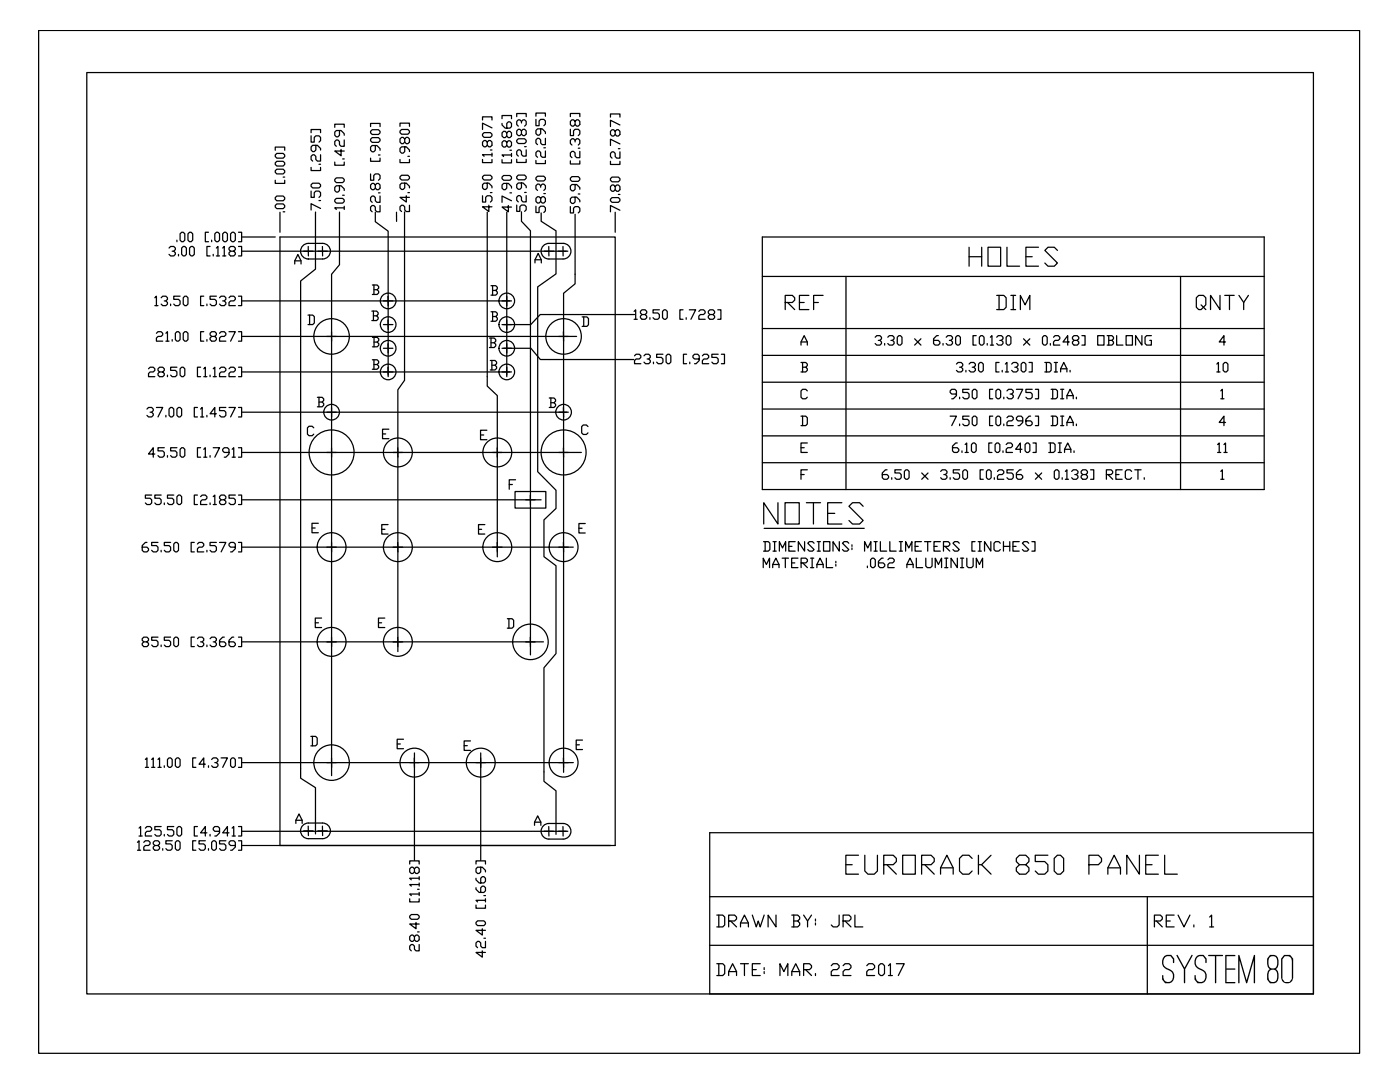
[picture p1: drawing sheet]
<svg xmlns="http://www.w3.org/2000/svg" width="279mm" height="216mm" viewBox="0 0 279 216" stroke-linecap="round" stroke-linejoin="round" font-family="sans-serif">
<g fill="none" stroke="#000" stroke-width=".25">
<path d="M55.9 47.3h66.9v121.4h-66.9zM60.6 50.1h1.9M61.5 49.2v1.9M63.4 50.1h1.9M64.3 49.2l.1 1.9M77.4 59.1l.1 1.9M101.1 59.1v1.9M108.6 50.1h1.9M109.5 49.2v1.9M111.4 50.1h1.9M112.4 49.2v1.9M65.2 67.1h1.9"/>
<path d="M66.2 66.2v1.9M76.5 60h1.9M76.5 64.8h1.9M76.5 69.5h1.9M76.5 74.2h1.9M77.4 63.8l.1 1.9M77.4 68.6l.1 1.8M77.4 73.3l.1 1.9M100.2 60h1.9M100.2 64.8h1.9M100.2 69.5h1.9M100.2 74.2h1.9"/>
<path d="M101.1 63.8v1.9M101.1 68.6v1.8M101.1 73.3v1.9M111.5 67.1h1.9M112.4 66.2l.1 1.9M65.2 90.3h1.9M65.2 82.2h1.9M66.2 89.4v1.8M66.2 81.3v1.9M78.5 90.3h1.8M79.4 89.4v1.8M98.3 90.3h1.9"/>
<path d="M99.2 89.4v1.8M104.9 99.7h1.9M105.8 98.8l.1 1.9M111.5 90.3h1.9M111.5 82.2h1.9M112.4 89.4l.1 1.8M112.4 81.3l.1 1.9M65.2 109.2h1.9M66.2 108.2v1.9M78.5 109.2h1.8M79.4 108.2v1.9M98.3 109.2h1.9"/>
<path d="M99.2 108.2v1.9M111.5 109.2h1.9M112.4 108.2l.1 1.9M65.2 128.1h1.9M66.2 127.2v1.8M78.5 128.1h1.8M79.4 127.2v1.8M104.9 128.1h1.9M105.8 127.2l.1 1.8M65.2 152.2h1.9M66.2 151.3v1.8M81.8 152.2h1.9"/>
<path d="M82.7 151.3v1.8M95 152.2h1.9M95.9 151.3v1.8M111.5 152.2h1.9M112.4 151.3l.1 1.8M60.6 165.8h1.9M61.5 164.8v1.9M63.4 165.8h1.9M64.3 164.8l.1 1.9M108.6 165.9h1.9M109.5 164.9v1.9M111.4 165.9h1.9"/>
<path d="M112.4 164.9v1.9"/>
</g>
<g fill="none" stroke="#000" stroke-width=".25">
<path d="M7.7 6.1h263.6v204.1h-263.6zM17.3 14.5h244.8v183.8h-244.8zM54.9 39.4l.3-.3h1.3l.3 .3v.3l-.3 .4h-1.3l-.3-.4zM54.9 34.1l.3-.3h1.3l.3 .3v.3l-.3 .3h-1.3l-.3-.3zM54.9 30.9l.3-.3h1.3l.3 .3v.3l-.3 .4h-1.3l-.3-.4zM54.9 36v.6h1.9v-.6M54.9 30v-.6h1.9v.6M55.2 32.2h1.3l.3 .3v.3l-.3 .3h-1.3l-.3-.3v-.3zM56.5 35.3h.3M62.1 36.9l.3-.3h1.3l.3 .3v.3l-.3 .3h-1.3l-.3-.3zM62.1 38.1v1.3h.6v-1l.3-.3h.7l.3 .3v.7l-.3 .3M62.1 33.4v.6h1.9v-.6"/>
<path d="M62.1 27.1v1.3h.6v-1l.3-.3h.7l.3 .3v.7l-.3 .3M62.1 26.5v-.7h1.9v.7M63 29v.9l-.3 .4h-.3l-.3-.4v-.6l.3-.3h.9l.7 .6v.3M63.7 32.8h.3M64 30.9v1.2h-.7l-.3-.3v-.6l-.3-.3h-.3l-.3 .3v.6l.3 .3M66.8 35.8l.3-.3h1.3l.3 .3v.3l-.3 .3h-1.3l-.3-.3zM66.8 32.3v.7h1.9v-.7M66.8 25.4v-.6h1.9v.6M67.1 39.6h1.3l.3 .3v.3l-.3 .3h-1.3l-.3-.3v-.3zM67.8 37.1v.9l-.4 .3h-.3l-.3-.3v-.6l.3-.3h1l.6 .6v.3M67.8 26v1l-.4 .3h-.3l-.3-.3v-.6l.3-.4h1l.6 .7v.3M68.1 29.8v1.3l-1.3-1h1.9"/>
<path d="M68.4 39h.3M68.4 31.7h.3M68.7 27.9v1.3h-.6l-.3-.3v-.7l-.4-.3h-.3l-.3 .3v.7l.3 .3M74 27.8l.3-.3h1.2l.3 .3v.3l-.3 .3h-1.2l-.3-.3zM74 26.2l.3-.3h1.2l.3 .3v.3l-.3 .3h-1.2l-.3-.3zM74 34.7v1.3h.6v-1l.3-.3h.6l.3 .3v.6l-.3 .4M74 31.6v.6h1.8v-.6M74 25.3v-.7h1.8v.7M74.9 36.9l-.3-.3h-.3l-.3 .3v.6l.3 .4h.3l.3-.4v-.6l.3-.3h.3l.3 .3v.6l-.3 .4h-.3l-.3-.4M74.9 29v1l-.3 .3h-.3l-.3-.3v-.6l.3-.4h.9l.6 .7v.3M75.5 38.5h.3M75.5 30.9h.3"/>
<path d="M75.8 39.1v1.3h-.6l-.3-.3v-.7l-.3-.3h-.3l-.3 .3v.7l.3 .3M79.8 35.3l.3-.3h1.3l.3 .3v.3l-.3 .3h-1.3l-.3-.3zM79.8 31.8v.7h1.9v-.7M79.8 25.2v-.6h1.9v.6M80.1 25.8h1.3l.3 .4v.3l-.3 .3h-1.3l-.3-.3v-.3zM80.8 36.5v1l-.3 .3h-.4l-.3-.3v-.6l.3-.4h1l.6 .7v.3M80.8 29.3v.9l-.3 .4h-.4l-.3-.4v-.6l.3-.3h1l.6 .6v.3M80.8 27.7l-.3-.3h-.4l-.3 .3v.7l.3 .3h.4l.3-.3v-.7l.3-.3h.3l.3 .3v.7l-.3 .3h-.3l-.3-.3M81.1 39.1v1.2l-1.3-.9h1.9M81.4 38.4h.3M81.4 31.2h.3M96.3 26.8l.3-.3h1.3l.3 .3v.3l-.3 .3h-1.3l-.3-.3z"/>
<path d="M96.3 39.1v1.2h.6v-.9l.3-.3h.7l.3 .3v.6l-.3 .3M96.3 31.8v.6h1.9v-.6M96.3 23.9v-.6h1.9v.6M96.6 35h1.3l.3 .3v.3l-.3 .3h-1.3l-.3-.3v-.3zM97.2 36.5v1l-.3 .3h-.3l-.3-.3v-.6l.3-.4h1l.6 .7v.3M97.2 28.4l-.3-.4h-.3l-.3 .4v.6l.3 .3h.3l.3-.3v-.6l.4-.4h.3l.3 .4v.6l-.3 .3h-.3l-.4-.3M97.9 38.4h.3M97.9 29.9h.3M98.2 30.9h-1.9l.3 .3M98.2 25.5l-1.9-.9v1.2M98.2 30.6v.6M100.2 31.9v.6h1.9v-.6"/>
<path d="M100.2 24.6v.3l.6 .7h1l.3-.3v-.7l-.3-.3h-.3l-.4 .3v1M100.2 23.7v-.6h1.9v.6M100.5 35h1.3l.3 .3v.3l-.3 .4h-1.3l-.3-.4v-.3zM101.1 36.6v.9l-.3 .4h-.3l-.3-.4v-.6l.3-.3h1l.6 .6v.3M101.1 28.4l-.3-.3h-.3l-.3 .3v.6l.3 .4h.3l.3-.4v-.6l.4-.3h.3l.3 .3v.6l-.3 .4h-.3l-.4-.4M101.1 26.5l-.3-.3h-.3l-.3 .3v.6l.3 .4h.3l.3-.4v-.6l.4-.3h.3l.3 .3v.6l-.3 .4h-.3l-.4-.4M101.8 38.5h.3M101.8 30h.3M102.1 30.9h-1.9l.3 .3M102.1 30.6v.6M103.1 28l.3-.3h1.3l.3 .3v.3l-.3 .3h-1.3l-.3-.3zM103.1 31.8v.6h1.9v-.6"/>
<path d="M103.1 23.3v-.6h1.9v.6M103.4 34.9h1.3l.3 .4v.3l-.3 .3h-1.3l-.3-.3v-.3zM104.1 36.5v1l-.3 .3h-.4l-.3-.3v-.7l.3-.3h1l.6 .6v.4M104.1 26.1l-.3-.3h-.4l-.3 .3v.6l.3 .4h.4l.3-.4v-.6l.3-.3h.3l.3 .3v.6l-.3 .4h-.3l-.3-.4M104.1 24.5v-.3l.3-.3h.3l.3 .3v.7l-.3 .3M104.1 24.2l-.3-.3h-.4l-.3 .3v.7l.3 .3M104.7 38.4h.3M104.7 29.3h.3M105 39v1.3h-.6l-.3-.3v-.7l-.3-.3h-.4l-.3 .3v.7l.3 .3M105 29.9v1.3h-.6l-.3-.4v-.6l-.3-.3h-.4l-.3 .3v.6l.3 .4M107 32v.6h1.8v-.6M107 23.8v1.3h.6v-1l.3-.3h.6l.3 .3v.7l-.3 .3"/>
<path d="M107 23.2v-.6h1.8v.6M107.3 35.2h1.2l.3 .3v.3l-.3 .3h-1.2l-.3-.3v-.3zM107.9 39.6l-.3-.3h-.3l-.3 .3v.6l.3 .3h.3l.3-.3v-.6l.3-.3h.3l.3 .3v.6l-.3 .3h-.3l-.3-.3M107.9 37.4v-.3l.3-.4h.3l.3 .4v.6l-.3 .3M107.9 37.1l-.3-.4h-.3l-.3 .4v.6l.3 .3M107.9 25.7v1l-.3 .3h-.3l-.3-.3v-.7l.3-.3h.9l.6 .6v.4M108.5 38.6h.3M108.5 29.5h.3M108.8 30.1v1.3h-.6l-.3-.3v-.7l-.3-.3h-.3l-.3 .3v.7l.3 .3M108.8 27.6v1.3h-.6l-.3-.4v-.6l-.3-.3h-.3l-.3 .3v.6l.3 .4M113.8 35.6l.3-.4h1.3l.3 .4v.3l-.3 .3h-1.3l-.3-.3zM113.8 32.1v.6h1.9v-.6"/>
<path d="M113.8 25.8v1.3h.7v-1l.3-.3h.6l.3 .3v.6l-.3 .4M113.8 23.3v-.7h1.9v.7M114.8 39.3v1l-.3 .3h-.4l-.3-.3v-.6l.3-.4h1l.6 .7v.3M114.8 36.8v1l-.3 .3h-.4l-.3-.3v-.7l.3-.3h1l.6 .6v.4M114.8 28.3v-.3l.3-.3h.3l.3 .3v.6l-.3 .3M114.8 28l-.3-.3h-.4l-.3 .3v.6l.3 .3M114.8 24.2l-.3-.3h-.4l-.3 .3v.7l.3 .3h.4l.3-.3v-.7l.3-.3h.3l.3 .3v.7l-.3 .3h-.3l-.3-.3M115.4 38.7h.3M115.4 29.6h.3M115.7 30.2v1.3h-.6l-.3-.4v-.6l-.3-.3h-.4l-.3 .3v.6l.3 .4M121.8 39.7l.3-.3h1.3l.3 .3v.4l-.3 .3h-1.3l-.3-.3zM121.8 35.6l.3-.3h1.3l.3 .3v.4l-.3 .3h-1.3l-.3-.3z"/>
<path d="M121.8 32.2v.6h1.9v-.6M121.8 23.4v-.7h1.9v.7M122.8 37.2l-.3-.3h-.4l-.3 .3v.7l.3 .3h.4l.3-.3v-.7l.3-.3h.3l.3 .3v.7l-.3 .3h-.3l-.3-.3M122.8 26.2l-.3-.3h-.4l-.3 .3v.6l.3 .3h.4l.3-.3v-.6l.3-.3h.3l.3 .3v.6l-.3 .3h-.3l-.3-.3M123.4 38.8h.3M123.4 29.7h.3M123.7 30.3v1.3h-.6l-.3-.4v-.6l-.3-.3h-.4l-.3 .3v.6l.3 .4M123.7 28.7l-1.9-.9v1.2M123.7 24.9l-1.9-.9v1.3M30.9 59.4l.3-.3v1.9M32.2 59.4l.3-.3h.6l.3 .3v.3l-.3 .3M33.7 49.5l.3-.3h.7l.3 .3v.3l-.3 .3"/>
<path d="M34.4 50.1h.3l.3 .3v.4l-.3 .3h-.7l-.3-.3M35.3 47.9v.3M35.6 50.8v.3M35.9 46.7l.4-.4h.3l.3 .4v1.2l-.3 .3h-.3l-.4-.3zM35.9 59.1h-1.2v.6h.9l.3 .3v.7l-.3 .3h-.6l-.3-.3M36.6 49.2h.3l.3 .3v1.3l-.3 .3h-.3l-.3-.3v-1.3zM36.6 59.4l.3-.3h.3l.3 .3v1.3l-.3 .3h-.3l-.3-.3zM37.5 46.7l.3-.4h.3l.4 .4v1.2l-.4 .3h-.3l-.3-.3zM37.8 49.5l.3-.3h.4l.3 .3v1.3l-.3 .3h-.4l-.3-.3zM40.7 59.1h-.7v1.9h.7M41.6 46.3h-.6v1.9h.6M41.9 49.2h-.6v1.9h.6"/>
<path d="M42.2 47.9v.3M42.6 50.8v.3M42.9 46.7l.3-.4h.3l.3 .4v1.2l-.3 .3h-.3l-.3-.3zM43.2 49.5l.3-.3v1.9M43.2 59.1h-1.3v.6h1l.3 .3v.7l-.3 .3h-.7l-.3-.3M43.2 51.1h.6M43.8 59.4l.3-.3h.7l.3 .3v.3l-.3 .3M44.4 46.7l.4-.4h.3l.3 .4v1.2l-.3 .3h-.3l-.4-.3zM44.4 49.5l.4-.3v1.9M44.4 51.1h.7M45.7 59.4l.3-.3h.6l.4 .3v.3l-.4 .3h-.6l-.3 .4v.6h1.3M46 50.1l-.3 .3v.4l.3 .3h.6l.4-.3v-.4l-.4-.3h-.6l-.3-.3v-.3l.3-.3h.6l.4 .3v.3l-.4 .3"/>
<path d="M46.3 46.3h.3l.4 .4v1.2l-.4 .3h-.3l-.3-.3v-1.2zM47.6 46.3h.6v1.9h-.6M47.6 49.2h.6v1.9h-.6M47.6 59.1h.6v1.9h-.6M48.3 47.3h6.6M48.3 50.1h64.7M54.9 41l.3-.3h1.3l.3 .3v.3l-.3 .3h-1.3l-.3-.3zM55.9 42.3v4M56.5 42.3h.3M58.8 52.7v-.7l.7-1.2 .6 1.2v.7M58.8 52h1.3M60.6 48.9l.9-.3h2.9a1.56 1.56 0 0 1 1.5 1.5 1.56 1.56 0 0 1-1.5 1.6h-2.9a1.56 1.56 0 0 1-1.4-1.1 1.56 1.56 0 0 1 .5-1.7z"/>
<path d="M61.5 51.7h.1M63 42.3v11.4l-3 2.4v99.2l3 1.9v9.2M63.7 40h.3M64 41.6l-1.9-1v1.3M67.8 42.3v10.5l-1.6 1.9v100.1M68.7 41.5h-1.9l.3 .3M68.7 41.2v.6M74.3 56.9h1l.3 .3v.3l-.3 .3 .3 .3v.3l-.3 .4h-1M74.6 56.9v1.9M74.6 57.8h.7M74.9 42.3v1.9l2.6 1.9v28.7M75.8 41v1.3h-.6l-.3-.4v-.6l-.3-.3h-.3l-.3 .3v.6l.3 .4"/>
<path d="M79.1 42.3v1.9M80.8 42.3l-.1 33.6-1.3 1.9v52.2M81.7 41v1.2h-.6l-.3-.3v-.6l-.3-.3h-.4l-.3 .3v.6l.3 .3M97.2 42.3v34.7l2 1.9v32.2M97.6 41v1.2l-1.3-.9h1.9M98 57h.9l.3 .3v.3l-.3 .4 .3 .3v.3l-.3 .3h-.9M98.3 57v1.9M98.3 58h.6M101.1 42.3v32.5M101.5 41v1.3l-1.3-1h1.9M102.1 40.1l-1.9-1v1.3M103.1 40.9v1.3h.7v-1l.3-.3h.6l.3 .3v.7l-.3 .3"/>
<path d="M104.1 42.3v1.9l1.8 1.8v84.7M106.8 52.5v-.7l.6-1.2 .6 1.2v.7M106.8 51.8h1.2M107 41.1v1.3h.6v-.9l.3-.4h.6l.3 .4v.6l-.3 .3M108 42.5v1.7l3 1.9v8.6l-3.7 2.5v36.9l3.7 3.7v3.7l-2.4 2.2v7.4l2.4 1.8v17.5l-2.4 2.8v22.7l2.4 1.9v8.7M108.6 48.9l.9-.3h2.9a1.56 1.56 0 0 1 1.5 1.5 1.56 1.56 0 0 1-1.5 1.6h-2.9a1.56 1.56 0 0 1-1.4-1.1 1.56 1.56 0 0 1 .5-1.7zM113.8 41.2v1.3h.7v-1l.3-.3h.6l.3 .3v.7l-.3 .3M114.8 42.8v13.8l-2.3 1.9v95.6M122.8 42.3v4M123.7 41.9l-1.9-.9v1.3M152.1 47.3h100.2v50.4h-100.2zM152.1 55.2h100.2"/>
<path d="M161.4 58.9h-1.9v2.9h1.9M164.3 58.9h-1.9v2.9M168.8 55.2v42.5M193.4 49.3v3.8M193.4 51.2h2.5M195.9 49.3v3.8M197.2 49.3h2.5v3.8h-2.5zM198.9 58.9h1.4l.5 .5v1.9l-.5 .5h-1.4M199.4 58.9v2.9M201 49.3v3.8h2.5M201.7 58.9h1M202.2 58.9v2.9"/>
<path d="M204.7 51.2h1.3M207.3 49.3h-2.6v3.8h2.6M211 50l-.6-.7h-1.3l-.6 .7 2.5 2.5-.6 .6h-1.3l-.6-.6M235.6 55.2v42.5M239.2 58.9h1l.4 .5v1.4l-.9 1h-.5l-.4-.5v-1.9zM243.5 58.9v2.9l-1.9-2.9v2.9M244.4 58.9h1.9M245.4 58.9v2.9M247.3 58.9l.9 1.5v1.4M249.1 58.9l-.9 1.5M29.6 73.6l.4-.3h.6l.3 .3v.3l-.3 .3h-.6l-.4 .3v.7h1.3M30.9 61h.6"/>
<path d="M31.2 66.5l.3-.3h.7l.3 .3v.3l-.3 .3h-.7l-.3 .3v.7h1.3M31.8 74.2l-.3 .3v.3l.3 .4h.7l.3-.4v-.3l-.3-.3h-.7l-.3-.3v-.3l.3-.3h.7l.3 .3v.3l-.3 .3M32.8 60h.3l.3 .4v.3l-.3 .3h-.6l-.3-.3M33.1 66.5l.3-.3v1.9M33.1 68.1h.6M33.4 74.8v.4M34 60.7v.3M34.4 67.8v.3M35 66.5l.3-.3h.3l.3 .3v1.3l-.3 .3h-.3l-.3-.3zM35.3 73.3h-1.3v.6h1l.3 .3v.6l-.3 .4h-.6l-.4-.4M35.9 73.6l.4-.3h.3l.3 .3v1.2l-.3 .4h-.3l-.4-.4zM36.6 66.5l.3-.3h.3l.3 .3v1.3l-.3 .3h-.3l-.3-.3z"/>
<path d="M40 73.3h-.6v1.9h.6M40.7 66.2h-.7v1.9h.7M40.7 73.6l.3-.3v1.9M40.7 75.2h.6M41.3 60.7v.3M41.3 67.8v.3M41.9 74.8v.4M42.2 67.1l-.3 .3v.4l.3 .3h.7l.3-.3v-.4l-.3-.3h-.7l-.3-.3v-.3l.3-.3h.7l.3 .3v.3l-.3 .3M42.6 73.6l.3-.3v1.9M42.6 75.2h.6M43.8 66.5l.3-.3h.7l.3 .3v.3l-.3 .3h-.7l-.3 .3v.7h1.3M43.8 73.6l.3-.3h.7l.3 .3v.3l-.3 .3h-.7l-.3 .3v.7h1.3"/>
<path d="M44.4 60h.4l.3 .4v.3l-.3 .3h-.7l-.3-.3M45.7 66.2h1.3l-1 1.9M45.7 73.6l.3-.3h.6l.4 .3v.3l-.4 .3h-.6l-.3 .3v.7h1.3M47.6 66.2h.6v1.9h-.6M47.6 73.3h.6v1.9h-.6M48.3 60h53.5M48.3 67.1h66.8M48.3 74.2h53.5M61.5 62.9h.9l.3 .3v1.2l-.3 .4h-.9M61.8 62.9v1.9M63.3 79.3h1l.3 .3v.3l-.3 .3 .3 .3v.4l-.3 .3h-1M63.7 79.3v1.9"/>
<path d="M74.2 62.1h1l.3 .3v.3l-.3 .3 .3 .3v.3l-.3 .4h-1M74.3 71.8h1l.3 .3v.3l-.3 .3 .3 .3v.4l-.3 .3h-1M74.3 67.3h1l.3 .3v.3l-.3 .4 .3 .3v.3l-.3 .3h-1M74.5 62.1v1.9M74.5 63h.7M74.6 71.8v1.9M74.6 72.7h.7M74.6 67.3v1.9M74.6 68.3h.7M97.7 67.5h.9l.3 .3v.3l-.3 .3 .3 .3v.3l-.3 .3h-.9M97.8 71.9h1l.3 .3v.4l-.3 .3 .3 .3v.3l-.3 .3h-1M98 67.5v1.8"/>
<path d="M98 68.4h.6M98 62.2h.9l.4 .3v.3l-.4 .4 .4 .3v.3l-.4 .3h-.9M98.2 71.9v1.9M98.2 72.9h.6M98.3 62.2v1.9M98.3 63.2h.6M100.5 69.5h5.5l1.8 2.2h18.7M109.6 79.4h1l.3 .3v.3l-.3 .4 .3 .3v.3l-.3 .3h-1M109.9 79.4v1.9M116.2 63.2h.9l.3 .3v1.3l-.3 .3h-.9M116.5 63.2v1.9M126.5 62.1l.4-.3v1.9"/>
<path d="M126.5 63.7h.7M126.6 71l.3-.3h.7l.3 .3v.3l-.3 .3h-.7l-.3 .3v.7h1.3M126.6 62.8h-18.8l-1.9 2h-5.4M128.1 62.8l-.3 .3v.3l.3 .3h.7l.3-.3v-.3l-.3-.3h-.7l-.3-.4v-.3l.3-.3h.7l.3 .3v.3l-.3 .4M128.5 71l.3-.3h.7l.3 .3v.3l-.3 .3M129.2 71.6h.3l.3 .3v.4l-.3 .3h-.7l-.3-.3M129.7 63.4v.3M130.4 72.3v.3M131.6 61.8h-1.3v.6h1l.3 .4v.6l-.3 .3h-.7l-.3-.3M132.2 62.1l.3-.3h.3l.4 .3v1.3l-.4 .3h-.3l-.3-.3zM132.3 70.7h-1.3v.6h1l.3 .3v.7l-.3 .3h-.6l-.4-.3M132.9 71l.3-.3h.4l.3 .3v1.3l-.3 .3h-.4l-.3-.3z"/>
<path d="M136.3 61.8h-.6v1.9h.6M136.9 63.4v.3M137 70.7h-.6v1.9h.6M137.6 61.8h1.2l-.9 1.9M137.7 72.3v.3M139.5 62.1l.3-.3h.6l.3 .3v.3l-.3 .4h-.6l-.3 .3v.6h1.2M139.5 71.6h-.9l-.3-.3v-.3l.3-.3h.6l.3 .3v.9l-.6 .7h-.3M140.2 71l.3-.3h.6l.3 .3v.3l-.3 .3h-.6l-.3 .3v.7h1.2M141.7 62.8l-.3 .3v.3l.3 .3h.6l.3-.3v-.3l-.3-.3h-.6l-.3-.4v-.3l.3-.3h.6l.3 .3v.3l-.3 .4M143.2 61.8h.7v1.9h-.7M143.3 70.7h-1.2v.6h.9l.3 .3v.7l-.3 .3h-.6l-.3-.3M144 70.7h.6v1.9h-.6"/>
<path d="M152.1 65.6h100.2M152.1 70.9h100.2M152.1 76.3h100.2M156.7 60.4h1.4l.5-.5v-.5l-.5-.5h-1.4v2.9M157.2 60.4l1.4 1.4M159.5 60.4h1M159.9 68.9v-.7l.6-1.2 .6 1.2v.7M159.9 72.3h.9l.3 .3v.4l-.3 .3 .3 .3v.3l-.3 .3h-.9M159.9 68.2h1.2M160.2 72.3v1.9M160.2 73.3h.6M161.1 78l-.3-.3h-.6l-.3 .3v1.3l.3 .3h.6l.3-.3"/>
<path d="M162.4 60.4h.9M174.7 67.3l.3-.3h.6l.3 .3v.3l-.3 .3M175.3 67.9h.3l.3 .3v.3l-.3 .4h-.6l-.3-.4M176.5 68.5v.4M177.2 67.3l.3-.3h.6l.3 .3v.3l-.3 .3M177.8 67.9h.3l.3 .3v.3l-.3 .4h-.6l-.3-.4M179.1 67.3l.3-.3h.3l.3 .3v1.2l-.3 .4h-.3l-.3-.4zM182.5 67.6l1.3 1.3M183.8 67.6l-1.3 1.3M187.3 67h-.4l-.6 .6v.9l.3 .4h.7l.3-.4v-.3l-.3-.3h-1M188.2 68.5v.4M188.8 67.3l.3-.3h.7l.3 .3v.3l-.3 .3"/>
<path d="M189.5 67.9h.3l.3 .3v.3l-.3 .4h-.7l-.3-.4M190.7 67.3l.3-.3h.4l.3 .3v1.2l-.3 .4h-.4l-.3-.4zM190.9 72.6l.3-.3h.6l.3 .3v.4l-.3 .3M190.9 78.6h-1l-.3-.3v-.3l.3-.3h.7l.3 .3v.9l-.6 .7h-.4M191.5 73.3h.3l.3 .3v.3l-.3 .3h-.6l-.3-.3M191.5 79.3v.3M192.8 73.9v.3M193.4 72.6l.3-.3h.6l.4 .3v.4l-.4 .3M193.4 77.7h-1.3v.6h1l.3 .3v.7l-.3 .3h-.6l-.4-.3M194 73.3h.3l.4 .3v.3l-.4 .3h-.6l-.3-.3M194.3 77.7h.4l.3 .3v1.3l-.3 .3h-.4l-.3-.3v-1.3zM194.8 67h-.6v1.9h.6"/>
<path d="M195.3 72.6l.3-.3h.3l.3 .3v1.3l-.3 .3h-.3l-.3-.3zM195.4 67.3l.4-.3h.3l.3 .3v1.2l-.3 .4h-.3l-.4-.4zM197 68.5v.4M197.7 67.3l.3-.3v1.9M197.7 68.9h.6M198.1 77.7h-.6v1.9h.6M198.8 78l.3-.3h.3l.3 .3v1.3l-.3 .3h-.3l-.3-.3zM198.9 67.3l.3-.3h.7l.3 .3v.3l-.3 .3M199.4 72.3h-.6v1.9h.6M199.5 67.9h.4l.3 .3v.3l-.3 .4h-.7l-.3-.4M200 73.9v.3M200.3 79.3v.3"/>
<path d="M200.6 72.6l.4-.3v1.9M200.6 74.2h.7M200.8 67.3l.3-.3h.3l.3 .3v1.2l-.3 .4h-.3l-.3-.4zM201 78l.3-.3h.6l.3 .3v.3l-.3 .3M201.6 78.6h.3l.3 .3v.4l-.3 .3h-.6l-.3-.3M201.7 61.8h1M201.9 72.6l.3-.3h.6l.4 .3v.4l-.4 .3M202.5 73.3h.3l.4 .3v.3l-.4 .3h-.6l-.3-.3M202.8 77.7h1.3l-.9 1.9M203.6 61.8v-2.9l1 1.9 .9-1.9v2.9M203.8 72.6l.3-.3h.3l.3 .3v1.3l-.3 .3h-.3l-.3-.3zM204.3 67.6l1.2 1.3"/>
<path d="M205.4 72.3h.6v1.9h-.6M205.5 67.6l-1.2 1.3M206 77.7h-1.3v.6h1l.3 .3v.7l-.3 .3h-.6l-.4-.3M206.6 77.7h.7v1.9h-.7M208 67.3l.4-.3h.3l.3 .3v1.2l-.3 .4h-.3l-.4-.4zM208.5 72.3h1l.3 .3v1.3l-.3 .3h-1M208.8 72.3v1.9M209.6 68.5v.4M209.8 77.7h.9l.3 .3v1.3l-.3 .3h-.9M210.1 77.7v1.9M210.3 67.3l.3-.3h.6l.3 .3v.3l-.3 .3h-.6l-.3 .3v.7h1.2M210.4 74.2h.6"/>
<path d="M210.4 72.3h.6M210.7 72.3v1.9M211.7 74.2v-.6l.6-1.3 .6 1.3v.6M211.7 73.6h1.2M211.7 79.6h.6M211.7 77.7h.6M212 77.7v1.9M212.9 79.6v-.7l.7-1.2 .6 1.2v.7M212.9 78.9h1.3M213.4 68.2h-1.3l1-1.2v1.9M213.6 73.9v.3M214.3 67.9l-.3 .3v.3l.3 .4h.7l.3-.4v-.3l-.3-.3h-.7l-.3-.3v-.3l.3-.3h.7l.3 .3v.3l-.3 .3"/>
<path d="M214.8 79.3v.3M215.9 67h.6v1.9h-.6M219.1 67h1.2v1.9h-1.2zM221 67h.9l.3 .3v.3l-.3 .3 .3 .3v.3l-.3 .4h-.9M221.3 67v1.9M221.3 67.9h.6M222.8 67v1.9h1.3M224.7 67h1.3v1.9h-1.3zM227.9 67v1.9l-1.3-1.9v1.9M229.8 67h-1l-.3 .3v1.2l.3 .4h1v-1h-.3M239.7 60.8l.9 1M242.8 72.6l.4-.3v1.9"/>
<path d="M242.8 74.2h.7M243.6 78l.4-.3v1.9M243.6 79.6h.7M244.1 72.6l.3-.3h.3l.4 .3v1.3l-.4 .3h-.3l-.3-.3zM244.6 68.2h-1.3l1-1.2v1.9M29.3 81.6l.3-.3h.7l.3 .3v.3l-.3 .3M30 82.2h.3l.3 .4v.3l-.3 .3h-.7l-.3-.3M30.3 98.8h-1.3v.6h1l.3 .3v.7l-.3 .3h-.7l-.3-.3M30.9 90.6h-1.3l1-1.3v1.9M31.2 81.3h1.3l-1 1.9M32.2 98.8h-1.3v.6h.9l.4 .3v.7l-.4 .3h-.6l-.3-.3M32.8 89.3h-1.3v.7h1l.3 .3v.6l-.3 .3h-.7l-.3-.3"/>
<path d="M33.1 82.9v.3M33.4 90.9v.3M33.7 81.6l.3-.3h.4l.3 .3v1.3l-.3 .3h-.4l-.3-.3zM34.7 98.8h-1.3v.6h1l.3 .3v.7l-.3 .3h-.7l-.3-.3M35.3 81.6l.3-.3h.3l.4 .3v1.3l-.4 .3h-.3l-.3-.3zM35.3 99.1l.3-.3h.3l.4 .3v1.3l-.4 .3h-.3l-.3-.3zM35.3 89.3h-1.3v.7h1l.3 .3v.6l-.3 .3h-.6l-.4-.3M35.9 89.7l.4-.4h.3l.3 .4v1.2l-.3 .3h-.3l-.4-.3zM39.4 81.3h-.6v1.9h.6M39.4 98.8h-.6v1.9h.6M40 81.6l.3-.3v1.9M40 89.3h-.6v1.9h.6"/>
<path d="M40 99.1l.3-.3h.7l.3 .3v.3l-.3 .3h-.7l-.3 .3v.7h1.3M40 83.2h.7M40.7 89.7l.3-.4v1.9M40.7 91.2h.6M41.3 82.9v.3M41.9 90.9v.3M42.6 89.3h1.2l-.9 1.9M42.6 99.1l.3-.3v1.9M43.2 82.6h-1.3l1-1.3v1.9M44.1 99.7l-.3 .3v.4l.3 .3h.7l.3-.3v-.4l-.3-.3h-.7l-.3-.3v-.3l.3-.3h.7l.3 .3v.3l-.3 .3M45.1 81.3h-1.3v.6h1l.3 .3v.7l-.3 .3h-.7l-.3-.3M45.7 81.3h1.3l-1 1.9"/>
<path d="M45.7 90.3h-.9l-.4-.3v-.3l.4-.4h.6l.3 .4v.9l-.6 .6h-.3M46.3 89.7l.3-.4v1.9M46.3 91.2h.7M47 98.8h-1.3v.6h.9l.4 .3v.7l-.4 .3h-.6l-.3-.3M47.6 81.3h.6v1.9h-.6M47.6 89.3h.6v1.9h-.6M47.6 98.8h.6v1.9h-.6M48.3 82.2h64.8M48.3 90.3h67.7M48.3 99.7h59.7M62.6 85.4l-.3-.3h-.6l-.3 .3v1.2l.3 .3h.6l.3-.3M63.7 80.2h.6"/>
<path d="M76.3 86.6h.7M77.6 85.6h-1.3v1.9h1.3M95.9 86.8h.6M97.2 85.8h-1.3v1.9h1.3M101.6 96.7h.7M102.8 98.1h6.1v3.3h-6.1zM102.9 95.7h-1.3v1.9M109.9 80.4h.7M117.3 85.1l-.3-.3h-.6l-.3 .3v1.3l.3 .3h.6l.3-.3M152.1 81.6h100.2M152.1 87h100.2M152.1 92.3h100.2"/>
<path d="M159.9 83h.9l.3 .4v1.2l-.3 .3h-.9M159.9 89.3h.6M159.9 94.7h.6M160.2 83v1.9M161.1 88.4h-1.2v1.9h1.2M161.1 93.7h-1.2v1.9M177 93.7h-.3l-.6 .7v.9l.3 .3h.6l.3-.3v-.3l-.3-.3h-.9M178 95.3v.3M179.9 93.7h-1.3v.7h.9l.4 .3v.6l-.4 .3h-.6l-.3-.3M180.5 94.1l.3-.4h.3l.3 .4v1.2l-.3 .3h-.3l-.3-.3zM184 94.4l1.2 1.2M185.2 94.4l-1.2 1.2"/>
<path d="M187.7 94.1l.3-.4h.7l.3 .4v.3l-.3 .3M188.4 94.7h.3l.3 .3v.3l-.3 .3h-.7l-.3-.3M189.6 83h1.3l-1 1.9M189.6 95.3v.3M191 88.4h-.3l-.6 .6v1l.3 .3h.6l.4-.3v-.3l-.4-.4h-.9M191.5 93.7h-1.2v.7h.9l.3 .3v.6l-.3 .3h-.6l-.3-.3M191.5 84.6v.3M192 90v.3M192.1 94.1l.4-.4h.3l.3 .4v1.2l-.3 .3h-.3l-.4-.3zM192.6 88.7l.3-.3v1.9M192.6 90.3h.6M193.4 83h-1.3v.7h1l.3 .3v.6l-.3 .3h-.6l-.4-.3"/>
<path d="M193.9 88.7l.3-.3h.3l.3 .3v1.3l-.3 .3h-.3l-.3-.3zM194 83.4l.3-.4h.4l.3 .4v1.2l-.3 .3h-.4l-.3-.3zM196.2 93.7h-.6v1.9h.6M197.2 93.7h.3l.3 .4v1.2l-.3 .3h-.3l-.3-.3v-1.2zM198 88.4h-.7v1.9h.7M198.1 83h-.6v1.9h.6M198.4 95.3v.3M198.6 88.7l.3-.3h.3l.3 .3v1.3l-.3 .3h-.3l-.3-.3zM199.1 83h.3l.3 .4v1.2l-.3 .3h-.3l-.3-.3v-1.2zM199.1 94.1l.3-.4h.6l.3 .4v.3l-.3 .3h-.6l-.3 .3v.6h1.2M200.2 90v.3M200.3 84.6v.3"/>
<path d="M200.8 88.7l.3-.3h.6l.4 .3v.3l-.4 .3h-.6l-.3 .4v.6h1.3M201 83.4l.3-.4h.6l.3 .4v.3l-.3 .3h-.6l-.3 .3v.6h1.2M202.2 93.7h-1.2v.7h.9l.3 .3v.6l-.3 .3h-.6l-.3-.3M203.8 93.7h-.3l-.7 .7v.9l.4 .3h.6l.3-.3v-.3l-.3-.3h-1M204 89.7h-1.3l.9-1.3v1.9M204.1 84h-.9l-.4-.3v-.3l.4-.4h.6l.3 .4v.9l-.6 .6h-.3M204.6 88.7l.3-.3h.3l.3 .3v1.3l-.3 .3h-.3l-.3-.3zM205.7 83h-.3l-.7 .7v.9l.4 .3h.6l.3-.3v-.3l-.3-.3h-1M206.2 88.4h.6v1.9h-.6M206.6 83h.7v1.9h-.7M206.6 94.4l1.3 1.2M207.9 94.4l-1.3 1.2"/>
<path d="M209.3 88.4h1l.3 .3v1.3l-.3 .3h-1M209.6 88.4v1.9M209.8 83h.9l.3 .4v1.2l-.3 .3h-.9M210.1 83v1.9M210.4 94.1l.3-.4h.3l.4 .4v1.2l-.4 .3h-.3l-.3-.3zM211.2 90.3h.6M211.2 88.4h.6M211.5 88.4v1.9M211.7 84.9h.6M211.7 83h.6M212 83v1.9M212 95.3v.3"/>
<path d="M212.5 90.3v-.6l.6-1.3 .6 1.3v.6M212.5 89.7h1.2M212.6 94.1l.3-.4v1.9M212.6 95.6h.6M212.9 84.9v-.6l.7-1.3 .6 1.3v.6M212.9 84.3h1.3M213.9 94.1l.3-.4h.6l.3 .4v.3l-.3 .3M214.3 90v.3M214.5 94.7h.3l.3 .3v.3l-.3 .3h-.6l-.3-.3M214.8 84.6v.3M216.1 94.7l-.3 .3v.3l.3 .3h.6l.3-.3v-.3l-.3-.3h-.6l-.3-.3v-.3l.3-.4h.6l.3 .4v.3l-.3 .3M217.7 93.7h.6v1.9h-.6"/>
<path d="M220.8 94.7h.9l.4-.3v-.3l-.4-.4h-.9v1.9M221.1 94.7l1 .9M222.7 94.7h.6M224 93.7h-1.3v1.9h1.3M225.8 94.1l-.3-.4h-.6l-.3 .4v1.2l.3 .3h.6l.3-.3M226.5 93.7h1.2M227.1 93.7v1.9M228.4 95.3v.3M243 88.7l.3-.3v1.9M243 90.3h.6M243.6 94.1l.4-.4v1.9M243.6 95.6h.7"/>
<path d="M244.3 88.7l.3-.3v1.9M244.3 90.3h.6M244.6 84.3h-1.3l1-1.3v1.9M29.3 108.2h-.3l-.6 .7v.9l.3 .3h.6l.3-.3v-.3l-.3-.3h-.9M31.5 108.2h-1.2v.7h.9l.3 .3v.6l-.3 .3h-.6l-.3-.3M32.2 109.8v.3M32.8 100.4v.3M34 108.2h-1.2v.7h.9l.3 .3v.6l-.3 .3h-.6l-.3-.3M34.7 108.5l.3-.3h.3l.3 .3v1.3l-.3 .3h-.3l-.3-.3zM38.8 108.2h-.7v1.9h.7M39.4 108.5l.3-.3h.6l.4 .3v.4l-.4 .3h-.6l-.3 .3v.6h1.3M41.3 109.8v.3"/>
<path d="M41.9 100.4v.3M42.6 100.7h.6M43.2 108.2h-1.3v.7h1l.3 .3v.6l-.3 .3h-.7l-.3-.3M43.8 108.2h1.3l-1 1.9M47 109.2h-1l-.3-.3v-.4l.3-.3h.6l.4 .3v1l-.7 .6h-.3M47.6 108.2h.6v1.9h-.6M48.3 109.2h66.1M62.3 105.4h.6M63.5 104.4h-1.2v1.9h1.2M76.2 105.6h.6M77.4 104.7h-1.2v1.9h1.2M95.5 105.6h.6"/>
<path d="M96.8 104.7h-1.3v1.9h1.3M115.5 105.4h.7M116.8 104.5h-1.3v1.9h1.3M152.3 113.3v-1.9l.6 1.2 .7-1.2v1.9M152.4 108.1h.9l.3 .3v1.3l-.3 .3h-.9M152.5 105.4h20M152.7 108.1v1.9M154.2 113.3v-.7l.6-1.2 .7 1.2v.7M154.2 112.6h1.3M154.3 110h.6M154.3 108.1h.6M154.6 108.1v1.9"/>
<path d="M155.3 100.3v4.3l-2.9-4.3v4.3M155.5 110v-1.9l.7 1.2 .6-1.2v1.9M156.1 111.4h1.3M156.7 100.3h2.8v4.3h-2.8zM156.7 111.4v1.9M157.4 109h.7M158 112.3h.6M158.7 108.1h-1.3v1.9h1.3M159.2 111.4h-1.2v1.9h1.2M159.9 112.3h.9l.3-.3v-.3l-.3-.3h-.9v1.9M160.2 112.3l.9 1M160.6 108.1v1.9l-1.3-1.9v1.9"/>
<path d="M160.9 100.3h2.9M161.8 111.4h.6M161.8 113.3h.6M162.1 111.4v1.9M162.3 100.3v4.3M162.5 108.4l-.3-.3h-.7l-.3 .3 1.3 1.3-.3 .3h-.7l-.3-.3M163 113.3v-.7l.7-1.2 .6 1.2v.7M163 112.6h1.3M163.1 110h.6M163.1 108.1h.6M163.4 108.1v1.9M164.4 108.1h1.2v1.9h-1.2z"/>
<path d="M164.9 111.4v1.9h1.3M165.2 102.4h1.4M166.8 112v.3M166.8 112.6v.4M167.5 108.1v1.9l-1.3-1.9v1.9M168 100.3h-2.8v4.3h2.8M169.4 108.4l-.3-.3h-.6l-.4 .3 1.3 1.3-.3 .3h-.6l-.4-.3M170 108.7v.3M170 109.3v.4M172.3 101l-.7-.7h-1.5l-.7 .7 2.9 2.9-.7 .7h-1.5l-.7-.7M172.5 110v-1.9l.7 1.2 .6-1.2v1.9M173.1 113v.3"/>
<path d="M174.1 111.4h.3l.3 .3v1.3l-.3 .3h-.3l-.4-.3v-1.3zM174.4 110h.7M174.4 108.1h.7M174.7 108.1v1.9M175.7 108.1v1.9h1.3M176.3 111.4h-.4l-.6 .6v1l.3 .3h.7l.3-.3v-.4l-.3-.3h-1M177.2 111.7l.3-.3h.6l.4 .3v.3l-.4 .3h-.6l-.3 .3v.7h1.3M177.6 108.1v1.9h1.2M179.5 110h.6M179.5 108.1h.6M179.8 108.1v1.9M180.7 110v-1.9l.7 1.2 .6-1.2v1.9"/>
<path d="M181 113.3v-.7l.6-1.2 .6 1.2v.7M181 112.6h1.2M182.6 109h.7M182.9 111.4v1.9h1.2M183.9 108.1h-1.3v1.9h1.3M184.5 108.1h1.3M184.8 111.4v1.6l.3 .3h.6l.3-.3v-1.6M185.1 108.1v1.9M186.4 109h.6M186.7 113.3v-1.9l.6 1.2 .6-1.2v1.9M187.7 108.1h-1.3v1.9h1.3M188.3 109h.9l.4-.3v-.3l-.4-.3h-.9v1.9"/>
<path d="M188.5 111.4h.7M188.5 113.3h.7M188.6 109l1 1M188.9 111.4v1.9M191.1 111.4v1.9l-1.3-1.9v1.9M191.4 108.4l-.3-.3h-.6l-.3 .3 1.2 1.3-.3 .3h-.6l-.3-.3M191.7 111.4h.6M191.7 113.3h.6M192 111.4v1.9M193 111.4v1.6l.3 .3h.6l.3-.3v-1.6M194.6 108.1h-.6v1.9h.6M194.8 113.3v-1.9l.7 1.2 .6-1.2v1.9"/>
<path d="M195.2 110h.7M195.2 108.1h.7M195.5 108.1v1.9M197.7 108.1v1.9l-1.2-1.9v1.9M199.6 108.4l-.3-.3h-.6l-.3 .3v1.3l.3 .3h.6l.3-.3M200.3 109h1.2M200.3 108.1v1.9M201.5 108.1v1.9M202.2 109h.6M203.4 108.1h-1.2v1.9h1.2M205.3 108.4l-.3-.3h-.6l-.4 .3 1.3 1.3-.3 .3h-.6l-.4-.3M205.9 108.1h.7v1.9h-.7"/>
<path d="M28.7 128.1l-.3 .3v.3l.3 .3h.6l.3-.3v-.3l-.3-.3h-.6l-.3-.3v-.4l.3-.3h.6l.3 .3v.4l-.3 .3M31.5 127.1h-1.2v.7h.9l.3 .3v.6l-.3 .3h-.6l-.3-.3M32.2 128.7v.3M34 127.1h-1.2v.7h.9l.3 .3v.6l-.3 .3h-.6l-.3-.3M35 127.1h.3l.3 .3v1.3l-.3 .3h-.3l-.3-.3v-1.3zM38.8 127.1h-.7v1.9h.7M39.4 127.4l.3-.3h.6l.4 .3v.4l-.4 .3M40 128.1h.3l.4 .3v.3l-.4 .3h-.6l-.3-.3M41.3 128.7v.3M41.9 127.4l.3-.3h.7l.3 .3v.4l-.3 .3M42.6 128.1h.3l.3 .3v.3l-.3 .3h-.7l-.3-.3M44.8 127.1h-.4l-.6 .7v.9l.3 .3h.7l.3-.3v-.3l-.3-.3h-1"/>
<path d="M46.6 127.1h-.3l-.6 .7v.9l.3 .3h.6l.4-.3v-.3l-.4-.3h-.9M47.6 127.1h.6v1.9h-.6M48.3 128.1h60.2M62.9 124.3h.7M64.2 123.3h-1.3v1.9h1.3M75.5 124.3h.7M76.8 123.3h-1.3v1.9h1.3M101.3 123.5h.9l.3 .3v1.2l-.3 .3h-.9M101.6 123.5v1.8M29 151.5l.3-.3v1.9M29 153.1h.6M30.3 151.5l.3-.3v1.9"/>
<path d="M30.3 153.1h.6M31.5 151.5l.3-.3v1.9M31.5 153.1h.7M32.8 152.8v.3M33.4 151.5l.3-.3h.3l.4 .3v1.3l-.4 .3h-.3l-.3-.3zM35 151.5l.3-.3h.3l.3 .3v1.3l-.3 .3h-.3l-.3-.3zM39.1 151.2h-.6v1.9h.6M41 152.5h-1.3l1-1.3v1.9M41.6 152.8v.3M42.2 151.5l.4-.3h.6l.3 .3v.4l-.3 .3M42.9 152.2h.3l.3 .3v.3l-.3 .3h-.6l-.4-.3M44.1 151.2h1.3l-1 1.9"/>
<path d="M46.3 151.2h.3l.4 .3v1.3l-.4 .3h-.3l-.3-.3v-1.3zM47.6 151.2h.6v1.9h-.6M48.3 152.2h66.1M62 146.9h1l.3 .3v1.3l-.3 .3h-1M62.4 146.9v1.9M79.3 148.5h.6M80.5 147.5h-1.2v1.9h1.2M82.7 150.2v21.5M92.6 148.8h.7M93.9 147.8h-1.3v1.9h1.3M95.9 150.2v21.5M115 148.6h.6"/>
<path d="M116.3 147.7h-1.3v1.9h1.3M27.4 168.1l.4-.3v1.9M27.4 169.7h.7M27.8 165.2l.3-.3v1.9M27.8 166.8h.6M28.7 168.1l.3-.3h.6l.4 .3v.3l-.4 .3h-.6l-.3 .3v.7h1.3M29 165.2l.3-.3h.7l.3 .3v.4l-.3 .3h-.7l-.3 .3v.6h1.3M30.9 168.7l-.3 .3v.3l.3 .4h.6l.3-.4v-.3l-.3-.3h-.6l-.3-.3v-.3l.3-.3h.6l.3 .3v.3l-.3 .3M32.2 164.9h-1.3v.7h.9l.4 .3v.6l-.4 .3h-.6l-.3-.3M32.5 169.3v.4M32.8 166.5v.3M34.4 167.8h-1.3v.6h.9l.4 .3v.6l-.4 .4h-.6l-.3-.4"/>
<path d="M34.7 164.9h-1.3v.7h1l.3 .3v.6l-.3 .3h-.7l-.3-.3M35 168.1l.3-.3h.3l.3 .3v1.2l-.3 .4h-.3l-.3-.4zM35.6 164.9h.3l.4 .3v1.3l-.4 .3h-.3l-.3-.3v-1.3zM39.1 167.8h-.6v1.9h.6M39.4 164.9h-.6v1.9h.6M41 167.8h-1.3v.6h1l.3 .3v.6l-.3 .4h-.7l-.3-.4M41.3 166.2h-1.3l1-1.3v1.9M41.6 169.3v.4M41.9 166.5v.3M42.2 168.1l.4-.3h.3l.3 .3v1.2l-.3 .4h-.3l-.4-.4zM43.8 165.9h-.9l-.3-.3v-.4l.3-.3h.6l.3 .3v1l-.6 .6h-.3M45.1 167.8h-1.3v.6h1l.3 .3v.6l-.3 .4h-.7l-.3-.4"/>
<path d="M45.7 166.2h-1.3l1-1.3v1.9M46.3 165.2l.3-.3v1.9M46.3 166.8h.7M47 168.7h-1l-.3-.3v-.3l.3-.3h.6l.4 .3v.9l-.7 .7h-.3M47.6 164.9h.6v1.9h-.6M47.6 167.8h.6v1.9h-.6M48.3 165.9h64.7M48.3 168.7h73.5M59 164.3v-.6l.7-1.3 .6 1.3v.6M59 163.7h1.3M60.3 164.9l.8-.6 .4-.1h2.9a1.56 1.56 0 0 1 1.5 1.6 1.56 1.56 0 0 1-1.5 1.5h-2.9a1.56 1.56 0 0 1-1.3-.8 1.56 1.56 0 0 1 .1-1.6zM81.8 179.3v.7h1.9v-.7"/>
<path d="M81.8 172.4v-.6h1.9v.6M82.7 173.4l-.3-.4h-.3l-.3 .4v.6l.3 .3h.3l.3-.3v-.6l.3-.4h.3l.4 .4v.6l-.4 .3h-.3l-.3-.3M83.3 177.4h.4M83.7 178.4h-1.9l.3 .3M83.7 176.5h-1.9l.3 .3M83.7 175.2h-1.9l.3 .4M83.7 174.9v.7M83.7 176.2v.6M83.7 178.1v.6M95 177.1v.3l.6 .7h1l.3-.3v-.7l-.3-.3h-.3l-.4 .3v1M95 175.2v.4l.6 .6h1l.3-.3v-.7l-.3-.3h-.3l-.4 .3v1M95 172.4v-.6h1.9v.6"/>
<path d="M95.9 173v1l-.3 .3h-.3l-.3-.3v-.6l.3-.4h1l.6 .7v.3M96.6 178.7h.3M96.9 179.7h-1.9l.3 .3M96.9 179.3v.7M106.7 164.7v-.6l.6-1.3 .6 1.3v.6M106.7 164.1h1.2M108.6 164.6l.9-.3h2.9a1.56 1.56 0 0 1 1.5 1.6 1.56 1.56 0 0 1-1.5 1.5h-2.9a1.56 1.56 0 0 1-1.4-1 1.56 1.56 0 0 1 .5-1.8zM141.6 166.2h120.5v32.1h-120.5zM141.6 178.9h120.5M168.8 172.5h1.3M171.3 170.7h-2.5v3.7h2.5M172.6 170.7v3.1l.6 .6h1.3l.6-.6v-3.1"/>
<path d="M176.4 172.5h1.9l.6-.6v-.6l-.6-.6h-1.9v3.7M177 172.5l1.9 1.9M180.1 170.7h2.6v3.7h-2.6zM183.9 172.5h1.9l.6-.6v-.6l-.6-.6h-1.9v3.7M184.6 172.5l1.8 1.9M187.7 174.4v-1.2l1.3-2.5 1.2 2.5v1.2M187.7 173.2h2.5M194 171.3l-.6-.6h-1.3l-.6 .6v2.5l.6 .6h1.3l.6-.6M195.3 170.7v3.7M195.9 172.5l1.9 1.9M197.8 170.7l-1.9 1.8h-.6M203.5 172.5l-.7 .7v.6l.7 .6h1.2l.6-.6v-.6l-.6-.7h-1.2l-.7-.6v-.6l.7-.6h1.2l.6 .6v.6l-.6 .6"/>
<path d="M209.1 170.7h-2.5v1.2h1.9l.6 .6v1.3l-.6 .6h-1.3l-.6-.6M211 170.7h.6l.7 .6v2.5l-.7 .6h-.6l-.6-.6v-2.5zM217.3 172.5h1.9l.6-.6v-.6l-.6-.6h-1.9v3.7M221.1 174.4v-1.2l1.3-2.5 1.2 2.5v1.2M221.1 173.2h2.5M227.4 170.7v3.7l-2.5-3.7v3.7M228.7 172.5h1.2M229 178.9v19.4M231.2 170.7h-2.5v3.7h2.5M232.4 170.7v3.7h2.6M81.8 182.8l.3-.3h1.2l.4 .3v.3l-.4 .3h-1.2l-.3-.3zM82.7 186.9l-.3-.3h-.3l-.3 .3v.6l.3 .3h.3l.3-.3v-.6l.3-.3h.3l.4 .3v.6l-.4 .3h-.3l-.3-.3"/>
<path d="M83 184.1v1.2l-1.2-.9h1.9M83.3 186h.4M83.7 188.5v1.2h-.7l-.3-.3v-.6l-.3-.3h-.3l-.3 .3v.6l.3 .3M95 180.6v.6h1.9v-.6M95.3 183.7h1.3l.3 .4v.3l-.3 .3h-1.3l-.3-.3v-.3zM96.3 189.7v1.3l-1.3-1h1.9M96.3 185.3v1.3l-1.3-1h1.9M96.6 187.2h.3M96.9 187.8v1.3h-.6l-.4-.3v-.6l-.3-.4h-.3l-.3 .4v.6l.3 .3M141.6 188.6h120.5M143.1 182.6h1.1l.4 .4v1.6l-.4 .4h-1.1M143.1 192.3h1.1l.4 .4v1.6l-.4 .4h-1.1"/>
<path d="M143.5 182.6v2.4M143.5 192.3v2.4M145.4 183.8h1.2l.4-.4v-.4l-.4-.4h-1.2v2.4M145.4 194.7v-.8l.8-1.6 .8 1.6v.8M145.4 193.9h1.6M145.8 183.8l1.2 1.2M147.8 185v-.8l.8-1.6 .8 1.6v.8M147.8 184.2h1.6M147.8 192.3h1.6M148.6 192.3v2.4M150.1 182.6l.8 2.4 .4-1.2 .4 1.2 .8-2.4M150.1 193.5h.8"/>
<path d="M151.7 192.3h-1.6v2.4h1.6M152.5 193.1v.4M152.5 193.9v.4M154.9 182.6v2.4l-1.6-2.4v2.4M155.7 194.7v-2.4l.7 1.6 .8-1.6v2.4M158 182.6h1.2l.4 .4v.4l-.4 .4 .4 .4v.4l-.4 .4h-1.2M158 194.7v-.8l.8-1.6 .8 1.6v.8M158 193.9h1.6M158.4 182.6v2.4M158.4 183.8h.8M160.4 182.6l.8 1.2v1.2M160.4 193.5h1.2l.4-.4v-.4l-.4-.4h-1.2v2.4"/>
<path d="M160.8 193.5l1.2 1.2M162 182.6l-.8 1.2M162.7 183.4v.4M162.7 184.2v.4M162.7 194.3v.4M165.9 192.7l.4-.4h.8l.4 .4v.4l-.4 .4h-.8l-.4 .4v.8h1.6M167.5 182.6v2l-.4 .4h-.8l-.4-.4M168.3 183.8h1.1l.4-.4v-.4l-.4-.4h-1.1v2.4M168.3 192.7l.3-.4h.8l.4 .4v.4l-.4 .4h-.8l-.3 .4v.8h1.5M168.6 183.8l1.2 1.2M170.6 182.6v2.4h1.6M173 192.7l.4-.4h.8l.4 .4v.4l-.4 .4h-.8l-.4 .4v.8h1.6"/>
<path d="M175.3 192.7l.4-.4h.4l.4 .4v1.6l-.4 .4h-.4l-.4-.4zM177.3 192.7l.4-.4v2.4M177.3 194.7h.8M178.9 192.3h1.6l-1.2 2.4M230.4 183.8h1.2l.4-.4v-.4l-.4-.4h-1.2v2.4M230.8 183.8l1.2 1.2M232.7 183.8h.8M234.3 182.6h-1.6v2.4h1.6M235.1 182.6l1.2 2.4 1.2-2.4M238.3 184.6v.4M241.4 183l.4-.4v2.4M241.4 185h.8"/>
<circle cx="66.2" cy="67.1" r="3.5"/>
<circle cx="77.5" cy="74.2" r="1.56"/>
<circle cx="77.5" cy="69.5" r="1.56"/>
<circle cx="77.5" cy="60" r="1.56"/>
<circle cx="77.5" cy="64.8" r="1.56"/>
<circle cx="101.1" cy="74.2" r="1.56"/>
<circle cx="101.1" cy="69.5" r="1.56"/>
<circle cx="101.1" cy="60" r="1.56"/>
<circle cx="101.1" cy="64.8" r="1.56"/>
<circle cx="112.5" cy="67.1" r="3.5"/>
<circle cx="66.2" cy="82.2" r="1.56"/>
<circle cx="66.2" cy="90.3" r="4.5"/>
<circle cx="79.4" cy="90.3" r="2.88"/>
<circle cx="99.2" cy="90.3" r="2.88"/>
<circle cx="112.5" cy="82.2" r="1.56"/>
<circle cx="112.5" cy="90.3" r="4.5"/>
<circle cx="66.2" cy="109.2" r="2.88"/>
<circle cx="79.4" cy="109.2" r="2.88"/>
<circle cx="99.2" cy="109.2" r="2.88"/>
<circle cx="112.5" cy="109.2" r="2.88"/>
<circle cx="66.2" cy="128.1" r="2.88"/>
<circle cx="79.4" cy="128.1" r="2.88"/>
<circle cx="105.9" cy="128.1" r="3.5"/>
<circle cx="66.2" cy="152.2" r="3.5"/>
<circle cx="82.7" cy="152.2" r="2.88"/>
<circle cx="95.9" cy="152.2" r="2.88"/>
<circle cx="112.5" cy="152.2" r="2.88"/>
</g>
<g fill="#000">
<path d="M232.4 190.7l.4-.2h.9l.6 .8v.9l-.2-.1v-.7l-.5-.6a1.23 1.23 0 0 0-1.4 .7 1.23 1.23 0 0 0 .4 1.5 2.83 2.83 0 0 1 1.7 1.4 1.45 1.45 0 0 1-1.8 1.8l-.6-.7v-.9h.2a1.04 1.04 0 0 0 1.1 1.4 1.04 1.04 0 0 0 .9-1.5 2.44 2.44 0 0 0-1.6-1.3 1.72 1.72 0 0 1-.1-2.5zM234.8 190.6h.2l1.4 2.5 1.4-2.6 .2 .1-1.5 2.8v2.7l-.1 .1-.1-.1v-2.7zM238.9 190.7l.4-.2h.9l.6 .8v.9l-.2-.1-.1-.7-.4-.6a1.23 1.23 0 0 0-1.4 .7 1.23 1.23 0 0 0 .4 1.5 2.83 2.83 0 0 1 1.7 1.4 1.45 1.45 0 0 1-1.8 1.8l-.6-.7v-.9h.2a1.04 1.04 0 0 0 1.1 1.4 1.04 1.04 0 0 0 .8-1.5 2.44 2.44 0 0 0-1.6-1.3 1.72 1.72 0 0 1 0-2.5zM241.2 190.6h2.9l-.1 .2h-1.3v5.3l-.1 .1-.1-.1v-5.3h-1.3zM244.6 190.6h2l-.1 .2h-1.7v2.4l1.8 .1-.2 .2h-1.6v2.4h1.6l.1 .3-2-.1zM247.1 190.6h.3l1.4 5 1.4-5h.3l-.1 5.6-.2-.1v-4.5l-1.4 4.6-.1-.1-1.3-4.5v4.5h-.3z"/>
<path d="M253.5 190.5a1.36 1.36 0 0 1 1.5 .6l.2 .9a1.3 1.3 0 0 1-.6 1.4h.1a2.02 2.02 0 0 1 0 2.6l-.4 .2h-.8l-.6-.7a2.64 2.64 0 0 1 .3-2l.2-.1-.2-.3a2.14 2.14 0 0 1 .3-2.6zM253.5 193.6a2.02 2.02 0 0 0 0 2.2 .93 .93 0 0 0 1.1 0 .93 .93 0 0 0 .3-1.1 .93 .93 0 0 0-.3-1.1 .93 .93 0 0 0-1.1 0zM253.5 190.9a2.02 2.02 0 0 0 0 2.2 .93 .93 0 0 0 1.1 0 .93 .93 0 0 0 .3-1.1 .93 .93 0 0 0-.3-1.1 .93 .93 0 0 0-1.1 0z"/>
<path d="M256.3 190.5h1.2l.6 .8a11.8 11.8 0 0 1-.2 4.4 1.25 1.25 0 0 1-1.5 .4 1.25 1.25 0 0 1-.7-1.4v-3.4zM256.4 190.8l-.5 .6v3.9l.5 .6h.9l.5-.6v-3.3a1.06 1.06 0 0 0-1.4-1.2z"/>
</g>
</svg>
